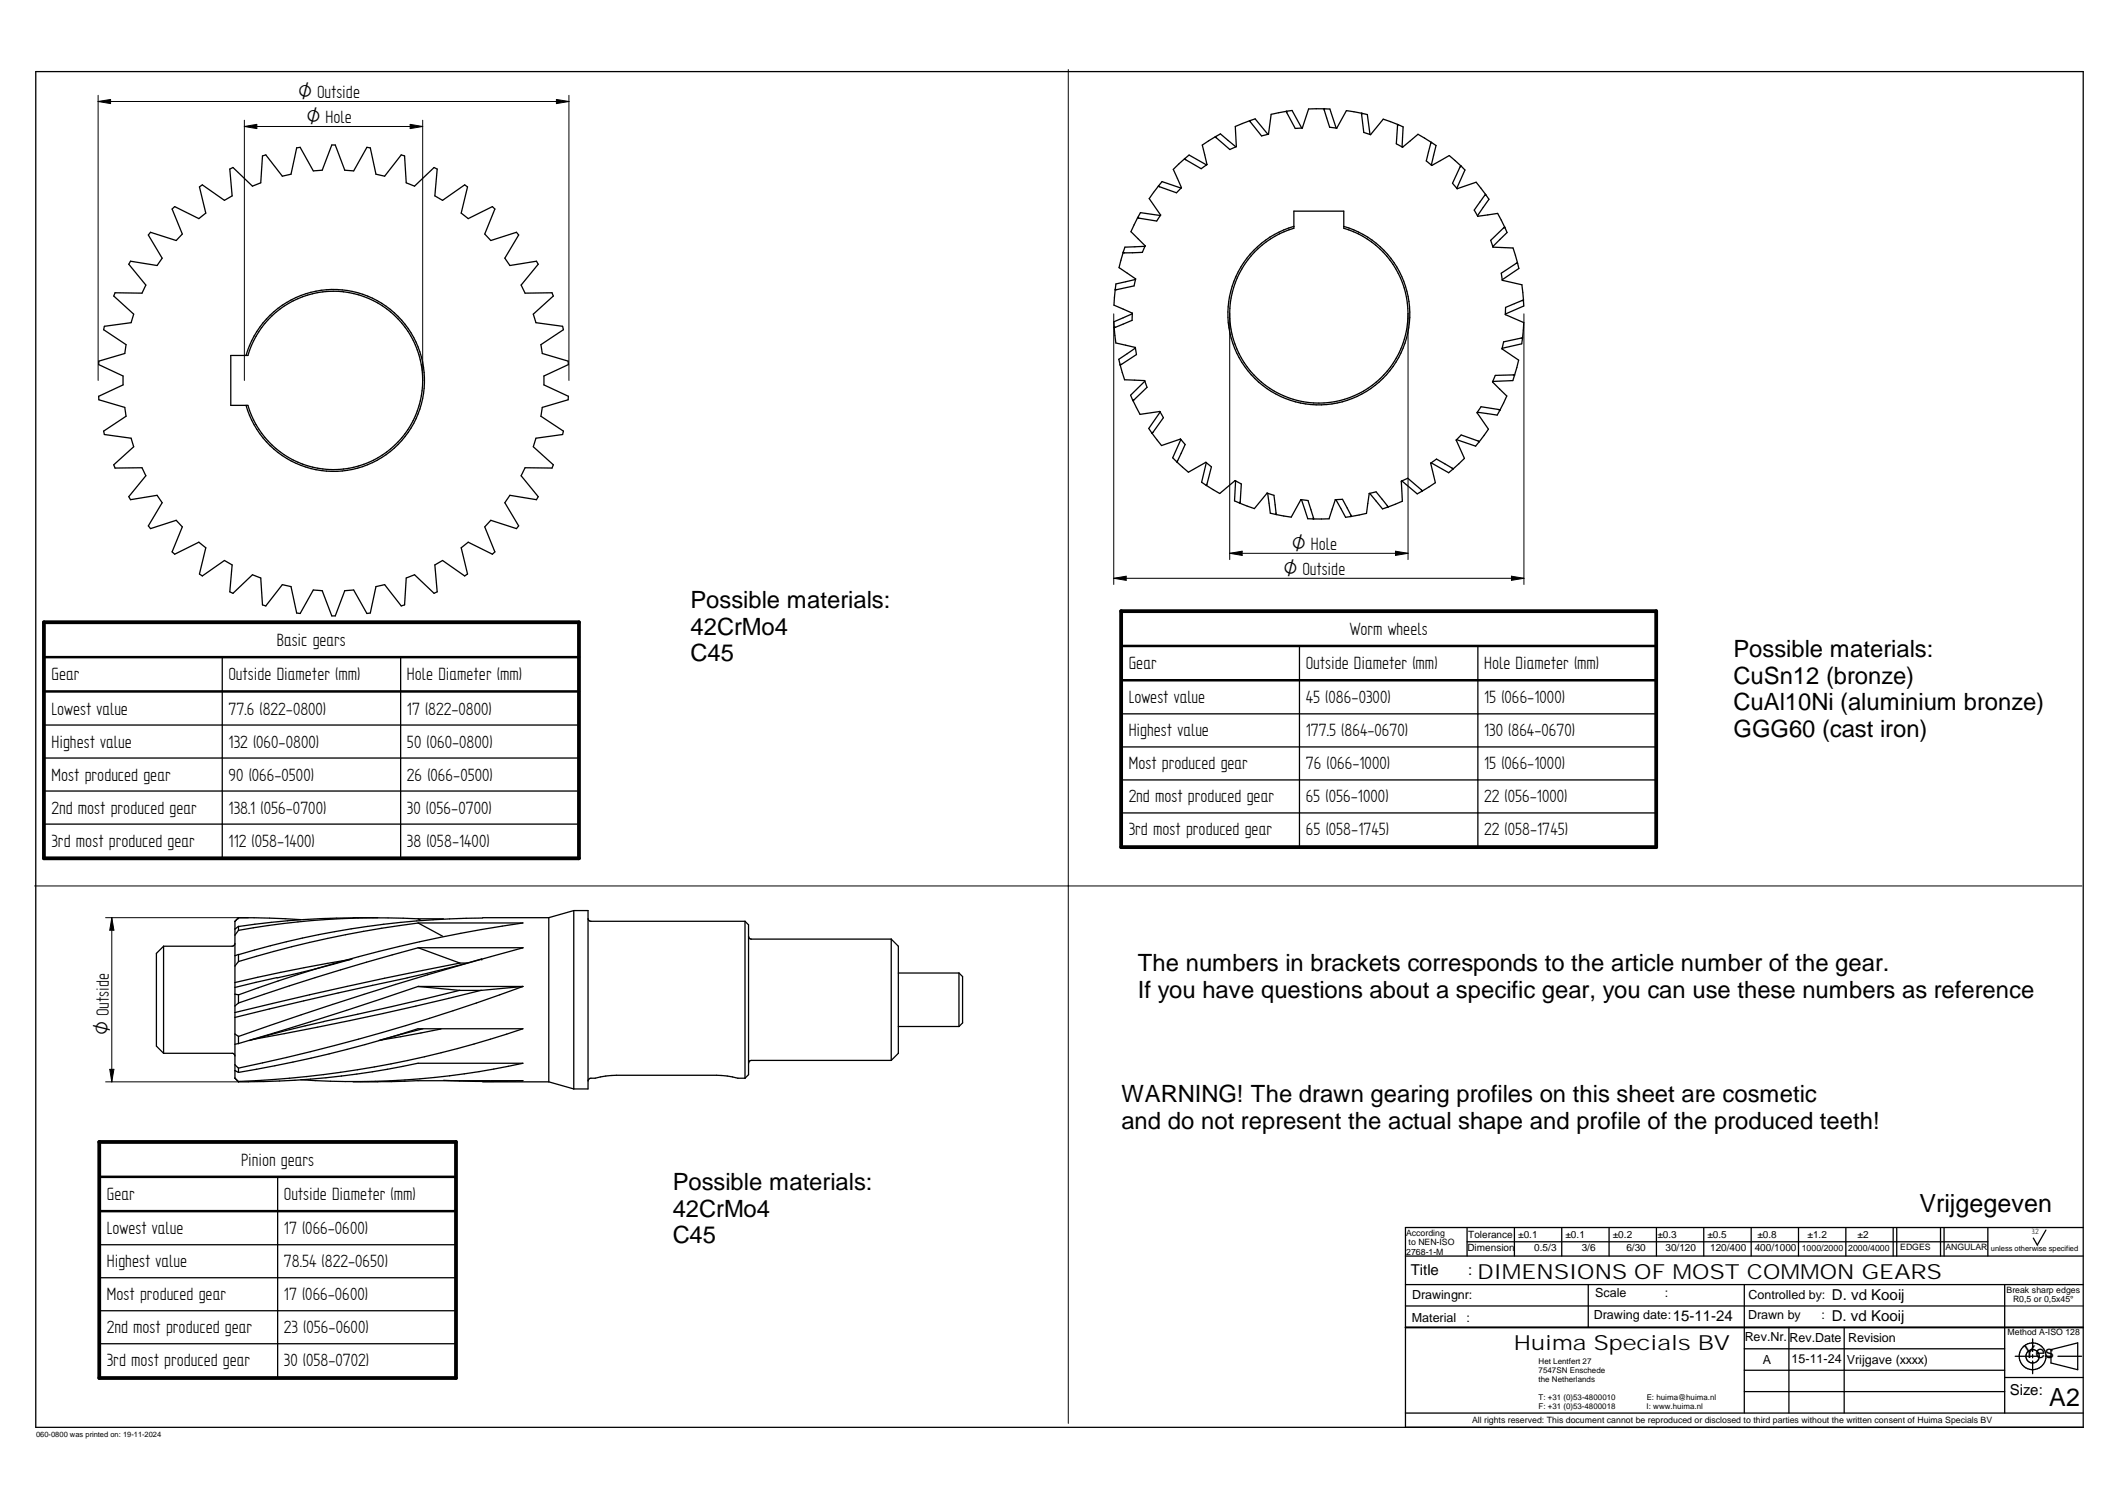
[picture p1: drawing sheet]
<svg xmlns="http://www.w3.org/2000/svg" width="594mm" height="420mm" viewBox="0 0 594 420" stroke-linecap="round" stroke-linejoin="round" font-family="sans-serif">
<defs><g id="words">
<g font-size="7">
<text x="538.2" y="339.7">Vrijgegeven</text>
<text x="574.5" y="394.1">A2</text>
</g>
<g font-size="6.7">
<text x="193.6" y="170.5">Possible materials:</text>
<text x="193.6" y="177.9">42CrMo4</text>
<text x="193.6" y="185.4">C45</text>
<text x="486" y="184.1">Possible materials:</text>
<text x="486" y="191.6">CuSn12 (bronze)</text>
<text x="486" y="199">CuAl10Ni (aluminium bronze)</text>
<text x="486" y="206.5">GGG60 (cast iron)</text>
<text x="319" y="272.2">The numbers in brackets corresponds to the article number of the gear.</text>
<text x="319" y="279.6">If you have questions about a specific gear, you can use these numbers as reference</text>
<text x="314.4" y="308.9">WARNING! The drawn gearing profiles on this sheet are cosmetic</text>
<text x="314.4" y="316.4">and do not represent the actual shape and profile of the produced teeth!</text>
<text x="188.6" y="333.5">Possible materials:</text>
<text x="188.6" y="341">42CrMo4</text>
<text x="188.6" y="348.4">C45</text>
</g>
<g font-size="5.8">
<text x="414.2" y="358.5">DIMENSIONS OF MOST COMMON GEARS</text>
<text x="424.4" y="378.4">Huima Specials BV</text>
</g>
<g font-size="5.6">
<text x="378.4" y="177.9">Worm wheels</text>
<text x="77.7" y="181.1">Basic gears</text>
<text x="14.4" y="190.7">Gear</text>
<text x="64.1" y="190.7">Outside Diameter (mm)</text>
<text x="114.1" y="190.7">Hole Diameter (mm)</text>
<text x="316.4" y="187.5">Gear</text>
<text x="366.1" y="187.5">Outside Diameter (mm)</text>
<text x="416.1" y="187.5">Hole Diameter (mm)</text>
<text x="316.4" y="197.1">Lowest value</text>
<text x="366.1" y="197.1">45 (086-0300)</text>
<text x="416.1" y="197.1">15 (066-1000)</text>
<text x="14.4" y="200.3">Lowest value</text>
<text x="64.1" y="200.3">77.6 (822-0800)</text>
<text x="114.1" y="200.3">17 (822-0800)</text>
<text x="14.4" y="209.5">Highest value</text>
<text x="64.1" y="209.5">132 (060-0800)</text>
<text x="114.1" y="209.5">50 (060-0800)</text>
<text x="316.4" y="206.4">Highest value</text>
<text x="366.1" y="206.4">177.5 (864-0670)</text>
<text x="416.1" y="206.4">130 (864-0670)</text>
<text x="316.4" y="215.6">Most produced gear</text>
<text x="366.1" y="215.6">76 (066-1000)</text>
<text x="416.1" y="215.6">15 (066-1000)</text>
<text x="14.4" y="218.8">Most produced gear</text>
<text x="64.1" y="218.8">90 (066-0500)</text>
<text x="114.1" y="218.8">26 (066-0500)</text>
<text x="316.4" y="224.9">2nd most produced gear</text>
<text x="366.1" y="224.9">65 (056-1000)</text>
<text x="416.1" y="224.9">22 (056-1000)</text>
<text x="14.4" y="228">2nd most produced gear</text>
<text x="64.1" y="228">138.1 (056-0700)</text>
<text x="114.1" y="228">30 (056-0700)</text>
<text x="14.4" y="237.3">3rd most produced gear</text>
<text x="64.1" y="237.3">112 (058-1400)</text>
<text x="114.1" y="237.3">38 (058-1400)</text>
<text x="316.4" y="234.1">3rd most produced gear</text>
<text x="366.1" y="234.1">65 (058-1745)</text>
<text x="416.1" y="234.1">22 (058-1745)</text>
<text x="67.6" y="326.7">Pinion gears</text>
<text x="29.9" y="336.3">Gear</text>
<text x="79.6" y="336.3">Outside Diameter (mm)</text>
<text x="29.9" y="345.9">Lowest value</text>
<text x="79.6" y="345.9">17 (066-0600)</text>
<text x="29.9" y="355.2">Highest value</text>
<text x="79.6" y="355.2">78.54 (822-0650)</text>
<text x="29.9" y="364.4">Most produced gear</text>
<text x="79.6" y="364.4">17 (066-0600)</text>
<text x="29.9" y="373.7">2nd most produced gear</text>
<text x="79.6" y="373.7">23 (056-0600)</text>
<text x="29.9" y="382.9">3rd most produced gear</text>
<text x="79.6" y="382.9">30 (058-0702)</text>
</g>
<g font-size="5.4">
<text x="83.6" y="27.6">O Outside</text>
<text x="85.9" y="34.6">O Hole</text>
<text x="362.2" y="154.2">O Hole</text>
<text x="359.8" y="161.2">O Outside</text>
<text x="30.5" y="290.2" transform="rotate(-90 30.5 290.2)">O Outside</text>
</g>
<text font-size="4.9" x="567.4" y="380.5">Yes</text>
<g font-size="4.2">
<text x="395.5" y="357.5">Title</text>
<text x="411.6" y="357.5">:</text>
<text x="513.6" y="364.4">D. vd Kooij</text>
<text x="469" y="370.2">15-11-24</text>
<text x="513.6" y="370.4">D. vd Kooij</text>
<text x="563.5" y="391">Size:</text>
</g>
<g font-size="3.5">
<text x="395.9" y="364">Drawingnr:</text>
<text x="447.2" y="363.7">Scale</text>
<text x="466.8" y="363.7">:</text>
<text x="490.2" y="364">Controlled by:</text>
<text x="395.9" y="370.5">Material</text>
<text x="411.2" y="370.5">:</text>
<text x="446.9" y="369.7">Drawing date:</text>
<text x="490.1" y="369.8">Drawn by</text>
<text x="510.7" y="369.8">:</text>
<text x="489.2" y="375.9">Rev.Nr.</text>
<text x="501.7" y="376.1">Rev.Date Revision</text>
<text x="494.2" y="382.2">A</text>
<text x="502.3" y="382.1">15-11-24</text>
<text x="517.8" y="382.3">Vrijgave (xxxx)</text>
</g>
<g font-size="2.8">
<text x="411.6" y="346.9">Tolerance ±0.1</text>
<text x="438.9" y="346.9">±0.1</text>
<text x="452.2" y="346.9">±0.2</text>
<text x="464.7" y="346.9">±0.3</text>
<text x="478.7" y="346.9">±0.5</text>
<text x="492.7" y="346.9">±0.8</text>
<text x="506.8" y="346.9">±1.2</text>
<text x="520.8" y="346.9">±2</text>
<text x="411.4" y="350.6">Dimension</text>
<text x="430.1" y="350.6">0.5/3</text>
<text x="443.5" y="350.6">3/6</text>
<text x="456" y="350.6">6/30</text>
<text x="466.9" y="350.6">30/120</text>
<text x="479.4" y="350.6">120/400</text>
<text x="491.9" y="350.6">400/1000</text>
</g>
<g font-size="2.4">
<text x="394.2" y="346.3">According</text>
<text x="569.6" y="345.9">3.2</text>
<text x="394.2" y="351.8">2768-1-M</text>
<text x="394.9" y="349.1">to NEN-ISO</text>
<text x="505.1" y="350.7">1000/2000 2000/4000</text>
<text x="532.7" y="350.5">EDGES</text>
<text x="545.4" y="350.5">ANGULAR</text>
<text x="562.6" y="362.3">Break sharp edges</text>
<text x="564.4" y="365">R0,5 or 0,5x45°</text>
<text x="562.9" y="374.2">Method A-ISO 128</text>
<text x="412.7" y="398.7">All rights reserved: This document cannot be reproduced or disclosed to third parties without the written consent of Huima Specials BV</text>
</g>
<g font-size="2.2">
<text x="431.3" y="382.4">Het Lentfert 27</text>
<text x="431.3" y="384.9">7547SN Enschede</text>
<text x="431.3" y="387.4">the Netherlands</text>
<text x="431.3" y="392.4">T: +31 (0)53-4800010</text>
<text x="431.3" y="394.8">F: +31 (0)53-4800018</text>
<text x="461.6" y="394.8">I: www.huima.nl</text>
<text x="461.7" y="392.4">E: huima@huima.nl</text>
</g>
<g font-size="2.1">
<text x="558.2" y="350.6">unless otherwise specified</text>
<text x="10.1" y="402.8">060-0800 was printed on: 19-11-2024</text>
</g>
</g></defs>
<g fill="none" stroke="#000" stroke-width=".36">
<path d="M10 20.1h574v380h-574zM340.7 38.4l-3.6 2.3 1.3 5.4M340.7 38.4l4.1 3.5 1.8-.8M340.8 38.3l-.1 .1M340.8 38.3l1.4-.8 4.3 3.6h.1M340.8 38.3l.2 .3M350.3 33.9l-4 1.6 .3 5.6M350.5 33.8v.4M350.5 33.8l1.4-.5 3.6 4.4M350.5 33.8l-.2 .1M360.6 31.2l-4.2 .8-.8 5.6-1.9 .5-3.4-4.2M360.6 31.2l2.5 4.8 2-.1"/>
<path d="M360.7 31.2h-.1M360.7 31.2l.1 .4M360.7 31.2l1.5-.2 2.7 4.9h.2M371.2 30.5l1.6 5.2 2 .2M371.2 30.5h.1M371.2 30.5h-4.3l-1.8 5.4M371.3 30.5v.4M371.3 30.5l1.5 .1 1.8 5.3h.2M381.7 31.7l.2 .1M381.7 31.7l-4.2-.7-2.7 4.9M381.7 31.7l.6 5.4 2 .6M381.9 31.8l1.4 .3 .8 5.6h.2"/>
<path d="M381.9 31.8l-.2 .3M391.8 34.9l-4-1.5-3.5 4.3M391.8 34.9h.2M391.8 34.9l-.3 5.4 1.7 1 4.3-3.7 3.7 2.3M392 34.9l-.2 .4M392 34.9l1.4 .7-.3 5.6 .1 .1M401.2 39.9l-1.3 5.2 1.5 1.3 4.9-2.8 3.2 2.8M401.2 39.9h.2M401.4 39.9l-.3 .3M401.4 39.9l1.2 .9-1.3 5.4 .1 .2M48.3 58.6l.7-.7 6.7 3.4 2-1.6-1.8-7.3 .8-.6 6.2 4.4 2.2-1.3-.7-7.5 .9-.5 5.5 5.3 2.3-1 .5-7.5 .9-.3 4.7 6 2.4-.6 1.6-7.4 1-.1 3.6 6.6 2.5-.2 2.7-7.1h1l2.7 7.1 2.5 .2 3.7-6.6 .9 .1 1.6 7.4 2.4 .6 4.7-6 .9 .3 .5 7.5 2.3 1 5.5-5.3 .9 .5-.7 7.5 2.2 1.3 6.2-4.4 .8 .6-1.8 7.3 2 1.6 6.7-3.4 .7 .7-2.8 7 1.7 1.8 7.2-2.3 .6 .8-3.9 6.5 1.5 2 7.4-1.2 .5 .9-4.8 5.8 1.1 2.3 7.6-.1 .3 .9-5.6 5.1 .8 2.3 7.4 1.1 .3 .9-6.3 4.2 .3 2.5 7.3 2.1 .1 1-6.9 3.2v2.5l6.9 3.2-.1 1-7.3 2.1-.3 2.5 6.3 4.1-.3 1-7.4 1-.8 2.4 5.6 5.1-.3 .9-7.6-.1-1.1 2.2 4.8 5.9-.5 .9-7.4-1.3-1.5 2.1 3.9 6.5-.6 .8-7.2-2.4-1.7 1.9 2.8 7-.7 .6-6.7-3.3-2 1.5 1.8 7.4-.8 .5-6.2-4.3-2.2 1.2 .7 7.6-.9 .4-5.5-5.2-2.3 .9-.5 7.5-.9 .3-4.7-5.9-2.4 .5-1.6 7.4-.9 .2-3.7-6.6-2.5 .2-2.7 7h-1l-2.7-7-2.5-.2-3.6 6.6-1-.2-1.6-7.4-2.4-.5-4.7 5.9-.9-.3-.5-7.5-2.3-.9-5.5 5.2-.9-.4 .7-7.6-2.2-1.2-6.2 4.3-.8-.5 1.8-7.4-2-1.5-6.7 3.3-.7-.6 2.8-7-1.7-1.9-7.2 2.4-.6-.8 3.9-6.5-1.5-2.1-7.4 1.3-.5-.9 4.8-5.9-1.1-2.2-7.5 .1-.4-.9 5.6-5.1-.7-2.4-7.5-1-.2-1 6.2-4.1-.3-2.5-7.3-2.1v-1l6.8-3.2v-2.5l-6.8-3.2v-1l7.3-2.1 .3-2.5-6.2-4.2 .2-.9 7.5-1.1 .7-2.3-5.6-5.1 .4-.9 7.5 .1 1.1-2.3-4.8-5.8 .5-.9 7.4 1.2 1.5-2-3.9-6.5 .6-.8 7.2 2.3 1.7-1.8zM324.7 52.2l-2.5 3.5 3.2 4.6"/>
<path d="M324.7 52.2l5.1 1.8 1.4-1.4M324.8 52.1l.3 .3M324.8 52.1l1-1.2 5.3 1.8 .1-.1M324.8 52.1l-.1 .1M332.1 44.6l-3.2 2.9 2.3 5.1M332.1 44.6l4.7 2.7 1.6-1.2M332.2 44.4l-.1 .2M332.2 44.4l1.2-.9 4.9 2.7 .1-.1M332.2 44.4l.2 .4M362.7 59.2h14v4.8a25 25 0 0 1 13.4 38.5 25 25 0 0 1-40.7 0 25 25 0 0 1 13.3-38.5zM408.5 52.9l5.3-1.8 2.7 3.4M409.5 46.4l-2.3 5 1.3 1.5"/>
<path d="M409.5 46.4l.2 .2M409.7 46.6l1 1-2.3 5.2 .2 .1M409.7 46.6l-.4 .2M416.5 54.5l-3.2 4.4 1 1.7M416.5 54.5l.1 .1M416.6 54.6l.8 1.3-3.2 4.6 .1 .1M416.6 54.6l-.4 .2M314.8 70.9l-1.1 4.1 4.7 3.2-.5 1.9-5.3 1.2M314.9 70.7l.3 .2M314.9 70.7l-.1 .2M318.4 78.2l-.1 .1-5.4 1.3-.2 1.5M318.9 61.1l-1.8 3.8 3.9 4"/>
<path d="M319 60.9l.3 .3M319 60.9l-.1 .2M321 68.9l-.7 1.8-5.5 .2M321 68.9v.1l-5.6 .3-.5 1.4M325.4 60.3l-.1 .1-5.6-.8-.7 1.3M325.4 60.3l-1.1 1.7-5.4-.9M376.7 63.5a25.5 25.5 0 0 1 13.9 39.2 25.5 25.5 0 0 1-41.7 0 25.5 25.5 0 0 1 13.8-39.2M414.3 60.6l5.6-.8 1.9 3.8M418.6 69.3l5.6 .2 1.2 4.1M421.8 63.6l.1 .2M421.8 63.6l-3.9 3.8 .7 1.9M421.9 63.8l-.4 .1"/>
<path d="M421.9 63.8l.6 1.4-4 3.9 .1 .2M425.4 73.6l.1 .2M425.4 73.6l-4.5 3 .3 2 5.5 1.2 .4 4.3M425.5 73.8h-.4M425.5 73.8l.3 1.4-4.6 3.2v.2M64.7 99.6h4.8a25 25 0 0 1 38.5-13.3 25 25 0 0 1 0 40.7 25 25 0 0 1-38.5-13.4h-4.8zM69 99.6a25.5 25.5 0 0 1 39.2-13.8 25.5 25.5 0 0 1 0 41.6 25.5 25.5 0 0 1-39.2-13.8M312.4 91.9l.4 4.2 5.5 1.3M312.4 91.7h.4M312.4 91.7v.2M312.6 81.3l-.3 4.2 5.2 2.3M312.7 81.1l-.1 .2"/>
<path d="M312.7 81.1l.3 .1M317.4 87.8l.1 .1-5.2 2.3 .1 1.5M317.5 87.8l-.1 2-5 2.1M318.3 97.4v.2l-4.6 3.1 .3 1.5M318.3 97.4l.3 2-4.5 3M421.1 97.8l4.7 3.1-1.2 4.2M426.5 94.8l.3 .1M426.7 84.2l.4 .1M426.8 94.9l-.2 1.5-5.5 1.2v.2M426.9 94.7l-5.4 1.1-.4 2M426.9 94.7l-.1 .2M427.1 84.3l.1 1.5-5.1 2.2v.2"/>
<path d="M427.1 84.1l-5 2.1-.1 2 5.2 2.2-.3 4.3M427.1 84.1v.2M314 102.2l.1 .2M314.1 102.4l1.2 4 5.6 .3M314.4 102.1l-.4 .1M317.6 112.2l.1 .1M317.7 112.3l1.9 3.8 5.6-.8M318 112.1l-.4 .1M320.9 106.7l.1 .1-4 4 .6 1.4M320.9 106.7l.7 1.9-3.9 3.7M325.2 115.3l.1 .2-3.2 4.6 .8 1.2M325.2 115.3l1 1.8-3.2 4.4"/>
<path d="M418.4 107.1l4 3.9-1.8 3.9M420.2 114.8l.3 .2M420.5 115l-.8 1.4-5.5-.9-.1 .2M420.6 114.9l-5.4-.9-1.1 1.7 3.2 4.6-2.5 3.4M420.6 114.9l-.1 .1M424.2 105.1l.4 .1M424.6 105.2l-.5 1.5-5.6 .2v.2M424.6 105.1l-5.4 .1-.8 1.9M424.6 105.1v.1M322.9 121.3l.1 .2M323 121.5l2.6 3.4 5.4-1.8M323.3 121.2l-.4 .1"/>
<path d="M330 129.5l3.2 2.9 4.9-2.8M330.2 129.1l-.3 .3M331 123.1l1.3 1.5-2.3 4.9M331 123.1l.1 .1-2.3 5.1 1.2 1.2M338.1 129.6l.1 .1-1.3 5.5 1.2 .8M338.1 129.6l1.5 1.3-1.3 5.2M338.1 136l.2 .1M338.4 135.7l-.3 .3M346.2 134.7l.2 .1-.3 5.6 1.4 .6M346.3 134.7l-4.3 3.6-3.7-2.2M346.3 134.7l1.7 1-.3 5.4M355.2 138.2l-3.5 4.4-4-1.5"/>
<path d="M355.2 138.2l.2 .1 .7 5.5 1.5 .4M355.2 138.2l2 .6 .6 5.4M383.9 138.3l3.7 4.3 1.4-.4M383.9 138.3l1.9-.4 3.4 4.2M383.9 138.3l-.8 5.6-4.2 .8M392.9 134.9l.1-.1 4.3 3.6 1.3-.7M398.5 137.3l.1 .4M398.8 137.6l-4.1-3.6-1.8 .9 .3 5.6-4 1.6M398.8 137.6l-.2 .1M401.1 129.9l.1-.2 4.9 2.8 1.2-1M407.1 131.2l.2 .3M407.4 131.4l-4.7-2.7-1.6 1.1 1.3 5.5-3.6 2.3"/>
<path d="M407.4 131.4l-.1 .1M408.3 123.4l1.4-1.5 5.1 1.8M408.3 123.4l2.3 5.1-3.2 2.9M408.3 123.4l.1-.2 5.3 1.9 .9-1.2M414.4 123.6l.2 .3M414.8 123.7l-.2 .2M347.5 141l.2 .1M347.7 140.7l-.2 .3M357.6 144.2h.2M357.8 143.8l-.2 .4M364.7 140l2 .3 1.6 5.2M364.7 140l-2.7 4.9-4.2-.7"/>
<path d="M364.7 140l.2 .1 1.7 5.3 1.6 .1M368.2 145.5h.1M368.2 145.1v.4M374.4 140.1h.1l2.7 4.9 1.5-.2M378.7 144.4v.4M378.9 144.7l-2.5-4.7-2 .1-1.8 5.3-4.3 .1M378.9 144.7l-.2 .1M389 141.8v.4M389.2 142.1l-.2 .1M62.3 184.2v56.4M112.3 184.2v56.4M364.3 181.1v56.3"/>
<path d="M414.3 181.1v56.3M12.3 203.2h150M12.3 212.5h150M314.3 200.1h150M314.3 209.4h150M314.3 218.6h150M12.3 221.7h150M12.3 231h150M314.3 227.9h150M66.9 257.2l-1 1v44M66.9 257.2l-1 1.1M66.9 259.7v1.1"/>
<path d="M66.9 259.7l-1 .7M66.9 257.2l8.7 .1 8.7 .5M99 257.3l-9.2 .2-9.2 .6-13.7 1.6M99 257.2h6.9M117.2 258.7a301.4 301.4 0 0 0-50.3 10.8M117.2 258.7h29.4a392.1 392.1 0 0 0-79.7 20.1M117.2 258.7l6.9 3.7M117.2 257.5a219.8 219.8 0 0 0-50.3 3.3M117.2 257.5h7.1M117.2 257.5l.8 .5M135.3 257.2h18.6M135.3 257.3a242.6 242.6 0 0 0-68.4 10.3"/>
<path d="M153.9 257.2v46M160.9 255.2h4v50h-4M160.9 255.2l-7 2M160.9 255.2v50M164.9 257.4l.3 .7 .5 .1h43.2M208.9 258.2v44M208.9 258.2l1 1v42l-1 1M45.9 265.2v30M45.9 265.2l-2 2v26l2 2M65.9 278.7l1 .1M65.9 264.4l-.2 .5-.6 .3h-19.2M65.9 267.9l1-.4v2"/>
<path d="M66.9 269.5l-1 1.3M66.9 278.8v2.3M66.9 260.8l-1 1.3M77.7 274l-11.8 2.8M98.2 268.9l-19.5 3.6-12.8 2.9M98.7 268.8l-10.4 2.8-10.6 2.5M117.2 265.7l-14.5 4-14.4 4.3-21.4 7.1M117.2 276.5h29.4M117.2 265.6h29.4M117.2 276.5l-20 6.7-30.3 9.3M117.2 265.6l11.7 4.3M128.9 269.9h2.1"/>
<path d="M128.9 277.6l-19 4.5-24.4 5.4-15.6 4.2M128.9 269.9l-31.6 6.6-31.4 7.3M134.9 277.6l-27.5 6.5-18.5 3.8-18.5 3.5M135 268.8l-15.6 4.1-24.6 5.4-28.9 6.9M146.6 265.7a1058.1 1058.1 0 0 0-79.7 24.8M146.6 265.6v.1M146.6 276.5a565.1 565.1 0 0 1-79.7 22.9M146.6 276.5l-11.7 1.1h-6l-11.7-1.1M209.9 262.4l.3 .7 .5 .1h39.2M249.9 263.2v34M249.9 263.2l2 2v30l-2 2M251.9 272.7h17"/>
<path d="M268.9 272.7v15M268.9 272.7l1 1v13l-1 1M45.9 295.2h19.2l.6 .4 .2 .4M65.9 298.5l1 .9v1.2M65.9 289.8l1 .7M66.9 292.5l-1 .2M66.9 281.1l-1 .9M66.9 290.5v2M118.5 288.4l-12.3 3.2M123.6 288.4l-16.9 3.1M249.9 297.2h-39.2l-.5 .2-.3 .6M251.9 287.7h17"/>
<path d="M65.9 300.1l1 .5M65.9 302.2l1 1M66.9 303.2h.1M66.9 300.6a351 351 0 0 0 50.3-12.2h29.4a280 280 0 0 1-79.7 14.7M84.3 302.6a219.4 219.4 0 0 0 62.3-4.6h-29.4a231.5 231.5 0 0 1-50.3 5.2M124.3 302.8l8.9 .3 13.4-.2h-29.4l-18.2 .3M135.3 303.2h18.6M153.9 303.2l7 2M208.9 302.2h-2l-3-.6-3-.2h-28l-7.5 .9-.4 .3-.1 .4M77.8 329.9v56.3M27.8 348.9h100M27.8 358.1h100"/>
<path d="M394 352.1h190M411.3 348.1h146M411.3 344.1v8M424.6 344.1v8M437.8 344.1v8M451.1 344.1v8M464.4 344.1v8M477.7 344.1v8M491 344.1v8M504.2 344.1v8M517.5 344.1v8M530.8 344.1v8"/>
<path d="M531.8 344.1v8M544 344.1v8M545 344.1v8M557.3 344.1v8M573.6 344.8l-2.4 4.2-1.1-2M584 344.1h-190v56M27.8 367.4h100M27.8 376.6h100M394 372.1h190M394 360.1h190M394 366.1h168M445.3 360.1v12"/>
<path d="M489 360.1v36M489 378.1h73M501.5 372.1v24M517 372.1v24M562 360.1v36M569.9 375.3v3.5M569.9 379.7v.9M575 378.3l7.5-1.9v7.5l-7.5-1.9zM394 396.1h190M489 384.1h73M489 390.1h73M562 386.1h22"/>
<path d="M565 380.2h6.7M569.9 381.5v3.5M573.4 380.2h1.8M577 380.2h6.6"/>
<circle cx="569.9" cy="380.2" r="1.87"/>
<circle cx="569.9" cy="380.2" r="3.8"/>
</g>
<path d="M394 372.1h190" fill="none" stroke="#000" stroke-width=".51"/>
<g fill="none" stroke="#000" stroke-width=".28">
<path d="M299.5 19.5v379.5M27.5 28.4h132M27.5 26.7v79.9M27.5 28.4l3.5-.5v1.1zM68.5 33.7v72.9M68.5 35.5h50M68.5 35.5l3.5-.6v1.1zM115 34.9l3.5 .6-3.5 .5zM118.5 33.7v72.9M156 27.9l3.5 .5-3.5 .6zM159.5 26.7v79.9M312.2 88v75.8"/>
<path d="M344.8 88v68.8M394.8 88v68.8M427.2 88v75.8M344.8 155.1h50M344.8 155.1l3.4-.6v1.2zM391.2 154.5l3.6 .6-3.6 .6zM312.2 162.1l3.5-.6v1.2zM312.2 162.1h115M423.7 161.5l3.5 .6-3.5 .6zM9.7 248.3h574M29.6 257.2h37.3M31.3 257.2l.6 3.5h-1.1z"/>
<path d="M31.3 257.2v46M30.8 299.7h1.1l-.6 3.5zM29.6 303.2h37.3M562 366.1h22"/>
</g>
<path d="M27.5 28.4l3.5-.5v1.1zM68.5 35.5l3.5-.6v1.1zM115 34.9l3.5 .6-3.5 .5zM156 27.9l3.5 .5-3.5 .6zM344.8 155.1l3.4-.6v1.2zM391.2 154.5l3.6 .6-3.6 .6zM312.2 162.1l3.5-.6v1.2zM423.7 161.5l3.5 .6-3.5 .6zM31.3 257.2l.6 3.5h-1.1zM30.8 299.7h1.1l-.6 3.5z" fill="#000"/>
<path d="M12.3 184.2h150M12.3 193.8h150M314.3 181.1h150M314.3 190.7h150M27.8 329.9h100M27.8 339.5h100" fill="none" stroke="#000" stroke-width=".7"/>
<path d="M12.3 174.4h150v66.2h-150zM314.3 171.3h150v66.1h-150zM27.8 320.1h100v66.1h-100z" fill="none" stroke="#000" stroke-width="1.1"/>
<g fill="#000">
<circle cx="66.9" cy="257.2" r=".18"/>
<circle cx="135.1" cy="268.8" r=".18"/>
</g>
<use href="#words"/>
</svg>
